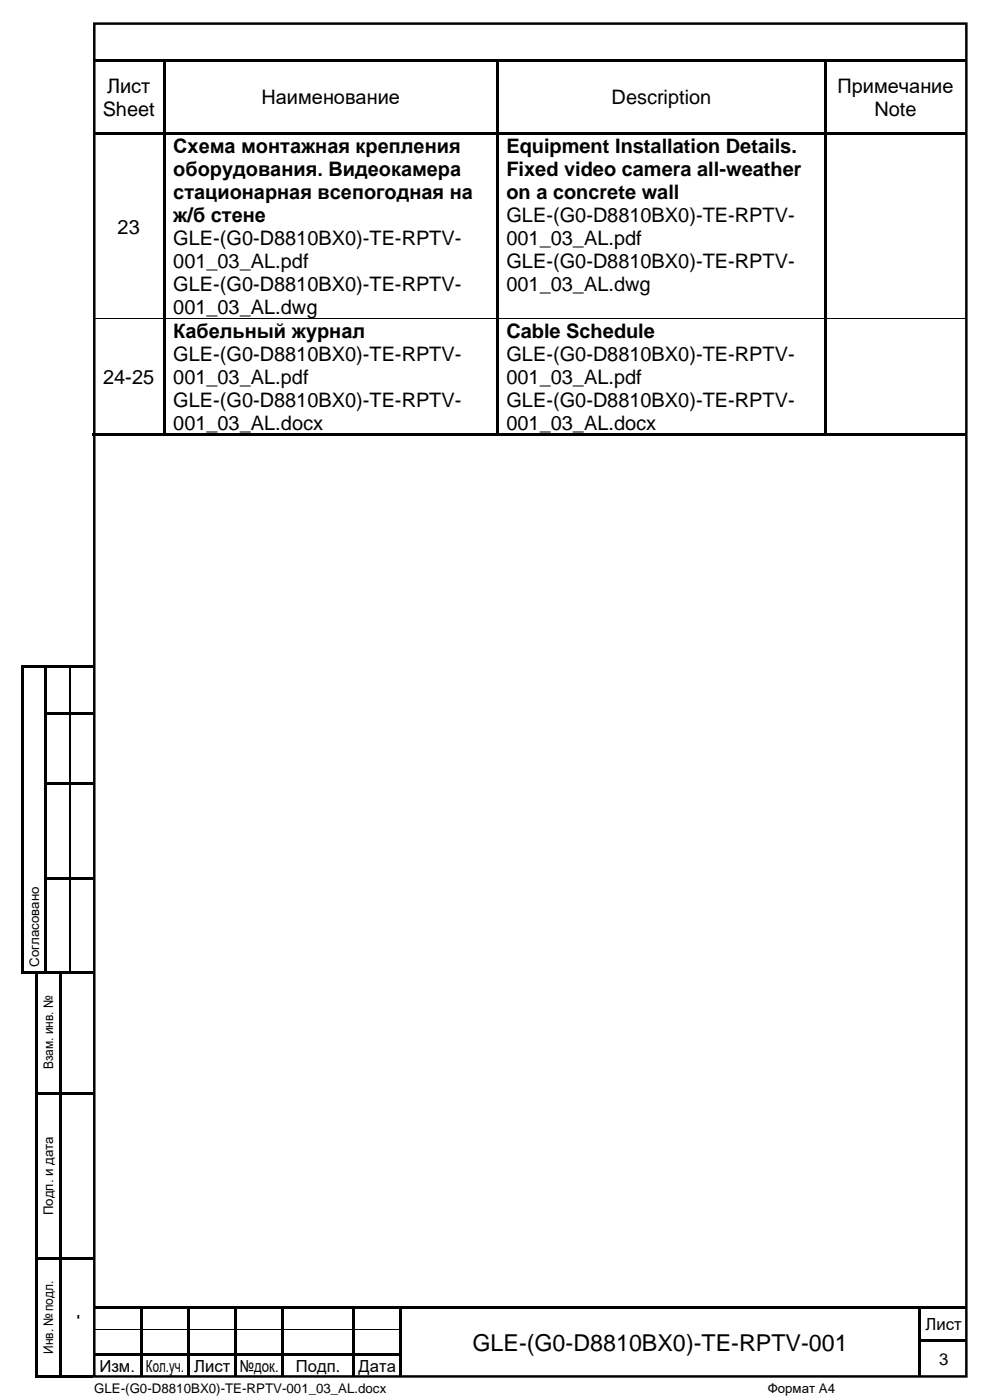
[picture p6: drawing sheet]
<svg xmlns="http://www.w3.org/2000/svg" width="210mm" height="297mm" viewBox="0 0 210 297" stroke-linecap="round" stroke-linejoin="round" font-family="sans-serif">
<defs><g id="words">
<text font-size="4.9" x="100.2" y="286.6">GLE-(G0-D8810BX0)-TE-RPTV-001</text>
<g font-size="4.2">
<text x="22.7" y="19.6">Лист</text>
<text x="55.5" y="22.1">Наименование</text>
<text x="129.7" y="22.1">Description</text>
<text x="177.7" y="19.6">Примечание</text>
<text x="21.8" y="24.5">Sheet</text>
<text x="185.5" y="24.5">Note</text>
<text x="36.8" y="32.5">Схема монтажная крепления</text>
<text x="107.4" y="32.5">Equipment Installation Details.</text>
<text x="36.8" y="37.4">оборудования. Видеокамера</text>
<text x="107.4" y="37.4">Fixed video camera all-weather</text>
<text x="36.8" y="42.3">стационарная всепогодная на</text>
<text x="36.8" y="47.1">ж/б стене</text>
<text x="107.4" y="42.3">on a concrete wall</text>
<text x="107.4" y="47.1">GLE-(G0-D8810BX0)-TE-RPTV-</text>
<text x="25" y="49.6">23</text>
<text x="36.8" y="52">GLE-(G0-D8810BX0)-TE-RPTV-</text>
<text x="107.4" y="52">001_03_AL.pdf</text>
<text x="36.8" y="56.9">001_03_AL.pdf</text>
<text x="107.4" y="56.9">GLE-(G0-D8810BX0)-TE-RPTV-</text>
<text x="36.8" y="61.8">GLE-(G0-D8810BX0)-TE-RPTV-</text>
<text x="107.4" y="61.8">001_03_AL.dwg</text>
<text x="36.8" y="66.6">001_03_AL.dwg</text>
<text x="36.8" y="71.7">Кабельный журнал</text>
<text x="107.4" y="71.7">Cable Schedule</text>
<text x="36.8" y="76.5">GLE-(G0-D8810BX0)-TE-RPTV-</text>
<text x="107.4" y="76.5">GLE-(G0-D8810BX0)-TE-RPTV-</text>
<text x="21.9" y="81.4">24-25</text>
<text x="36.8" y="81.4">001_03_AL.pdf</text>
<text x="107.4" y="81.4">001_03_AL.pdf</text>
<text x="36.8" y="86.3">GLE-(G0-D8810BX0)-TE-RPTV-</text>
<text x="107.4" y="86.3">GLE-(G0-D8810BX0)-TE-RPTV-</text>
<text x="36.8" y="91.1">001_03_AL.docx</text>
<text x="107.4" y="91.1">001_03_AL.docx</text>
</g>
<g font-size="3.5">
<text x="196.4" y="282.1">Лист</text>
<text x="21.1" y="291.1">Изм.</text>
<text x="31" y="291.1">Кол.уч.</text>
<text x="41.2" y="291.1">Лист</text>
<text x="50.9" y="291.1">№док.</text>
<text x="62.8" y="291.1">Подп.</text>
<text x="76.1" y="291.1">Дата</text>
<text x="199.2" y="289.6">3</text>
</g>
<g font-size="2.8">
<text x="8.3" y="205.1" transform="rotate(-90 8.3 205.1)">Согласовано</text>
<text x="11.3" y="226.8" transform="rotate(-90 11.3 226.8)">Взам. инв. №</text>
<text x="11.3" y="257.8" transform="rotate(-90 11.3 257.8)">Подп. и дата</text>
<text x="17.4" y="279.9" transform="rotate(-90 17.4 279.9)">-</text>
<text x="11.3" y="287.2" transform="rotate(-90 11.3 287.2)">Инв. № подл.</text>
<text x="20" y="295.6">GLE-(G0-D8810BX0)-TE-RPTV-001_03_AL.docx</text>
<text x="162.9" y="295.6">Формат A4</text>
</g>
</g></defs>
<path d="M20 5h185v287h-185z" fill="none" stroke="#000" stroke-width=".53"/>
<g fill="#000">
<path d="M19.8 12.5h14.8v.5h-14.8z" fill-rule="evenodd"/>
<path d="M34.6 12.5h.5v.5h-.5z" fill-rule="evenodd"/>
<path d="M35.1 12.5h70.2v.5h-70.2z" fill-rule="evenodd"/>
<path d="M105.3 12.5h.5v.5h-.5z" fill-rule="evenodd"/>
<path d="M105.8 12.5h69.1v.5h-69.1z" fill-rule="evenodd"/>
<path d="M174.9 12.5h.5v.5h-.5z" fill-rule="evenodd"/>
<path d="M175.4 12.5h29.5v.5h-29.5z" fill-rule="evenodd"/>
<path d="M19.8 28h14.8v.6h-14.8z" fill-rule="evenodd"/>
<path d="M34.6 13h.5v15h-.5z" fill-rule="evenodd"/>
<path d="M34.6 28h.5v.6h-.5z" fill-rule="evenodd"/>
<path d="M35.1 28h70.2v.6h-70.2z" fill-rule="evenodd"/>
<path d="M105.3 13h.5v15h-.5z" fill-rule="evenodd"/>
<path d="M105.3 28h.5v.6h-.5z" fill-rule="evenodd"/>
<path d="M105.8 28h69.1v.6h-69.1z" fill-rule="evenodd"/>
<path d="M174.9 13h.5v15h-.5z" fill-rule="evenodd"/>
<path d="M174.9 28h.5v.6h-.5z" fill-rule="evenodd"/>
<path d="M175.4 28h29.5v.6h-29.5z" fill-rule="evenodd"/>
<path d="M34.6 28.6h.5v38.9h-.5z" fill-rule="evenodd"/>
<path d="M34.6 67.5h.5v.2h-.5z" fill-rule="evenodd"/>
<path d="M105.3 28.6h.5v38.9h-.5z" fill-rule="evenodd"/>
<path d="M105.3 67.5h.5v.2h-.5z" fill-rule="evenodd"/>
<path d="M174.9 28.6h.5v38.9h-.5z" fill-rule="evenodd"/>
<path d="M174.9 67.5h.5v.2h-.5z" fill-rule="evenodd"/>
<path d="M19.5 92h15.1v.5h-15.1z" fill-rule="evenodd"/>
<path d="M34.6 67.7h.5v24.3h-.5z" fill-rule="evenodd"/>
<path d="M34.6 92h.5v.5h-.5z" fill-rule="evenodd"/>
<path d="M35.1 92h70.2v.5h-70.2z" fill-rule="evenodd"/>
<path d="M105.3 67.7h.5v24.3h-.5z" fill-rule="evenodd"/>
<path d="M105.3 92h.5v.5h-.5z" fill-rule="evenodd"/>
<path d="M105.8 92h69.1v.5h-69.1z" fill-rule="evenodd"/>
<path d="M174.9 67.7h.5v24.3h-.5z" fill-rule="evenodd"/>
<path d="M174.9 92h.5v.5h-.5z" fill-rule="evenodd"/>
<path d="M175.4 92h29.5v.5h-29.5z" fill-rule="evenodd"/>
<path d="M4.5 141h.5v.6h-.5z" fill-rule="evenodd"/>
<path d="M4.5 141h.5v.6h-.5z" fill-rule="evenodd"/>
<path d="M4.5 141.6h.5v9.4h-.5z" fill-rule="evenodd"/>
<path d="M4.5 151h.5v.6h-.5z" fill-rule="evenodd"/>
<path d="M5 141h4.5v.6h-4.5z" fill-rule="evenodd"/>
<path d="M9.5 141h.5v.6h-.5z" fill-rule="evenodd"/>
<path d="M9.5 141.6h.5v9.4h-.5z" fill-rule="evenodd"/>
<path d="M9.5 151h.5v.6h-.5z" fill-rule="evenodd"/>
<path d="M10 141h4.6v.6h-4.6z" fill-rule="evenodd"/>
<path d="M10 151h4.6v.6h-4.6z" fill-rule="evenodd"/>
<path d="M14.6 141h.6v.6h-.6z" fill-rule="evenodd"/>
<path d="M14.6 151h.6v.6h-.6z" fill-rule="evenodd"/>
<path d="M15.2 141h4.6v.6h-4.6z" fill-rule="evenodd"/>
<path d="M15.2 151h4.6v.6h-4.6z" fill-rule="evenodd"/>
<path d="M4.5 151.6h.5v14.4h-.5z" fill-rule="evenodd"/>
<path d="M4.5 166h.5v.6h-.5z" fill-rule="evenodd"/>
<path d="M9.5 151.6h.5v14.4h-.5z" fill-rule="evenodd"/>
<path d="M9.5 166h.5v.6h-.5z" fill-rule="evenodd"/>
<path d="M10 166h4.6v.6h-4.6z" fill-rule="evenodd"/>
<path d="M14.6 166h.6v.6h-.6z" fill-rule="evenodd"/>
<path d="M15.2 166h4.6v.6h-4.6z" fill-rule="evenodd"/>
<path d="M4.5 166.6h.5v19.5h-.5z" fill-rule="evenodd"/>
<path d="M4.5 186.1h.5v.5h-.5z" fill-rule="evenodd"/>
<path d="M9.5 166.6h.5v19.5h-.5z" fill-rule="evenodd"/>
<path d="M9.5 186.1h.5v.5h-.5z" fill-rule="evenodd"/>
<path d="M10 186.1h4.6v.5h-4.6z" fill-rule="evenodd"/>
<path d="M14.6 186.1h.6v.5h-.6z" fill-rule="evenodd"/>
<path d="M15.2 186.1h4.6v.5h-4.6z" fill-rule="evenodd"/>
<path d="M4.5 186.6h.5v19.5h-.5z" fill-rule="evenodd"/>
<path d="M4.5 206.1h.5v.6h-.5z" fill-rule="evenodd"/>
<path d="M4.5 206.1h.5v.6h-.5z" fill-rule="evenodd"/>
<path d="M5 206.1h4.5v.6h-4.5z" fill-rule="evenodd"/>
<path d="M9.5 186.6h.5v19.5h-.5z" fill-rule="evenodd"/>
<path d="M9.5 206.1h.5v.6h-.5z" fill-rule="evenodd"/>
<path d="M10 206.1h4.6v.6h-4.6z" fill-rule="evenodd"/>
<path d="M14.6 206.1h.6v.6h-.6z" fill-rule="evenodd"/>
<path d="M15.2 206.1h4.6v.6h-4.6z" fill-rule="evenodd"/>
<path d="M7.5 206.6h.5v25h-.5z" fill-rule="evenodd"/>
<path d="M7.5 231.6h.5v.6h-.5z" fill-rule="evenodd"/>
<path d="M8 231.6h4.5v.6h-4.5z" fill-rule="evenodd"/>
<path d="M12.5 206.6h.5v25h-.5z" fill-rule="evenodd"/>
<path d="M12.5 231.6h.5v.6h-.5z" fill-rule="evenodd"/>
<path d="M13 231.6h6.7v.6h-6.7z" fill-rule="evenodd"/>
<path d="M7.5 232.2h.5v34.5h-.5z" fill-rule="evenodd"/>
<path d="M7.5 266.7h.5v.5h-.5z" fill-rule="evenodd"/>
<path d="M8 266.7h4.5v.5h-4.5z" fill-rule="evenodd"/>
<path d="M12.5 232.2h.5v34.5h-.5z" fill-rule="evenodd"/>
<path d="M12.5 266.7h.5v.5h-.5z" fill-rule="evenodd"/>
<path d="M13 266.7h6.7v.5h-6.7z" fill-rule="evenodd"/>
<path d="M20 277.1h9.7v.5h-9.7z" fill-rule="evenodd"/>
<path d="M29.7 277.1h.6v.5h-.6z" fill-rule="evenodd"/>
<path d="M30.3 277.1h9.4v.5h-9.4z" fill-rule="evenodd"/>
<path d="M39.7 277.1h.6v.5h-.6z" fill-rule="evenodd"/>
<path d="M40.3 277.1h9.4v.5h-9.4z" fill-rule="evenodd"/>
<path d="M49.7 277.1h.6v.5h-.6z" fill-rule="evenodd"/>
<path d="M50.3 277.1h9.4v.5h-9.4z" fill-rule="evenodd"/>
<path d="M59.7 277.1h.6v.5h-.6z" fill-rule="evenodd"/>
<path d="M60.3 277.1h14.4v.5h-14.4z" fill-rule="evenodd"/>
<path d="M74.7 277.1h.6v.5h-.6z" fill-rule="evenodd"/>
<path d="M75.3 277.1h9.5v.5h-9.5z" fill-rule="evenodd"/>
<path d="M84.8 277.1h.5v.5h-.5z" fill-rule="evenodd"/>
<path d="M85.3 277.1h109.5v.5h-109.5z" fill-rule="evenodd"/>
<path d="M194.8 277.1h.5v.5h-.5z" fill-rule="evenodd"/>
<path d="M195.3 277.1h9.8v.5h-9.8z" fill-rule="evenodd"/>
<path d="M7.5 267.2h.5v24.5h-.5z" fill-rule="evenodd"/>
<path d="M7.5 291.7h.5v.5h-.5z" fill-rule="evenodd"/>
<path d="M7.5 291.7h.5v.5h-.5z" fill-rule="evenodd"/>
<path d="M8 291.7h4.5v.5h-4.5z" fill-rule="evenodd"/>
<path d="M12.5 267.2h.5v24.5h-.5z" fill-rule="evenodd"/>
<path d="M12.5 291.7h.5v.5h-.5z" fill-rule="evenodd"/>
<path d="M13 291.7h6.7v.5h-6.7z" fill-rule="evenodd"/>
<path d="M20 287.1h9.7v.5h-9.7z" fill-rule="evenodd"/>
<path d="M29.7 277.6h.6v4.5h-.6z" fill-rule="evenodd"/>
<path d="M29.7 282.1h.6v.5h-.6z" fill-rule="evenodd"/>
<path d="M29.7 282.6h.6v1.5h-.6z" fill-rule="evenodd"/>
<path d="M29.7 284.1h.6v.5h-.6z" fill-rule="evenodd"/>
<path d="M29.7 284.6h.6v2.5h-.6z" fill-rule="evenodd"/>
<path d="M29.7 287.1h.6v.5h-.6z" fill-rule="evenodd"/>
<path d="M29.7 287.6h.6v4.5h-.6z" fill-rule="evenodd"/>
<path d="M30.3 287.1h9.4v.5h-9.4z" fill-rule="evenodd"/>
<path d="M39.7 277.6h.6v4.5h-.6z" fill-rule="evenodd"/>
<path d="M39.7 282.1h.6v.5h-.6z" fill-rule="evenodd"/>
<path d="M39.7 282.6h.6v1.5h-.6z" fill-rule="evenodd"/>
<path d="M39.7 284.1h.6v.5h-.6z" fill-rule="evenodd"/>
<path d="M39.7 284.6h.6v2.5h-.6z" fill-rule="evenodd"/>
<path d="M39.7 287.1h.6v.5h-.6z" fill-rule="evenodd"/>
<path d="M39.7 287.6h.6v4.5h-.6z" fill-rule="evenodd"/>
<path d="M40.3 287.1h9.4v.5h-9.4z" fill-rule="evenodd"/>
<path d="M49.7 277.6h.6v4.5h-.6z" fill-rule="evenodd"/>
<path d="M49.7 282.1h.6v.5h-.6z" fill-rule="evenodd"/>
<path d="M49.7 282.6h.6v1.5h-.6z" fill-rule="evenodd"/>
<path d="M49.7 284.1h.6v.5h-.6z" fill-rule="evenodd"/>
<path d="M49.7 284.6h.6v2.5h-.6z" fill-rule="evenodd"/>
<path d="M49.7 287.1h.6v.5h-.6z" fill-rule="evenodd"/>
<path d="M49.7 287.6h.6v4.5h-.6z" fill-rule="evenodd"/>
<path d="M50.3 287.1h9.4v.5h-9.4z" fill-rule="evenodd"/>
<path d="M59.7 277.6h.6v4.5h-.6z" fill-rule="evenodd"/>
<path d="M59.7 282.1h.6v.5h-.6z" fill-rule="evenodd"/>
<path d="M59.7 282.6h.6v1.5h-.6z" fill-rule="evenodd"/>
<path d="M59.7 284.1h.6v.5h-.6z" fill-rule="evenodd"/>
<path d="M59.7 284.6h.6v2.5h-.6z" fill-rule="evenodd"/>
<path d="M59.7 287.1h.6v.5h-.6z" fill-rule="evenodd"/>
<path d="M59.7 287.6h.6v4.5h-.6z" fill-rule="evenodd"/>
<path d="M60.3 287.1h14.4v.5h-14.4z" fill-rule="evenodd"/>
<path d="M74.7 277.6h.6v4.5h-.6z" fill-rule="evenodd"/>
<path d="M74.7 282.1h.6v.5h-.6z" fill-rule="evenodd"/>
<path d="M74.7 282.6h.6v1.5h-.6z" fill-rule="evenodd"/>
<path d="M74.7 284.1h.6v.5h-.6z" fill-rule="evenodd"/>
<path d="M74.7 284.6h.6v2.5h-.6z" fill-rule="evenodd"/>
<path d="M74.7 287.1h.6v.5h-.6z" fill-rule="evenodd"/>
<path d="M74.7 287.6h.6v4.5h-.6z" fill-rule="evenodd"/>
<path d="M75.3 287.1h9.5v.5h-9.5z" fill-rule="evenodd"/>
<path d="M84.8 277.6h.5v4.5h-.5z" fill-rule="evenodd"/>
<path d="M84.8 282.1h.5v.5h-.5z" fill-rule="evenodd"/>
<path d="M84.8 282.6h.5v1.5h-.5z" fill-rule="evenodd"/>
<path d="M84.8 284.1h.5v.5h-.5z" fill-rule="evenodd"/>
<path d="M84.8 284.6h.5v2.5h-.5z" fill-rule="evenodd"/>
<path d="M84.8 287.1h.5v.5h-.5z" fill-rule="evenodd"/>
<path d="M84.8 287.6h.5v4.5h-.5z" fill-rule="evenodd"/>
<path d="M194.8 277.6h.5v4.5h-.5z" fill-rule="evenodd"/>
<path d="M194.8 282.1h.5v.5h-.5z" fill-rule="evenodd"/>
<path d="M194.8 282.6h.5v1.5h-.5z" fill-rule="evenodd"/>
<path d="M194.8 284.1h.5v.5h-.5z" fill-rule="evenodd"/>
<path d="M194.8 284.6h.5v2.5h-.5z" fill-rule="evenodd"/>
<path d="M194.8 287.1h.5v.5h-.5z" fill-rule="evenodd"/>
<path d="M194.8 287.6h.5v4.5h-.5z" fill-rule="evenodd"/>
<path d="M195.3 284.1h9.8v.5h-9.8z" fill-rule="evenodd"/>
</g>
<path d="M14.8 141.6v9.4M14.8 151.6v14.4M14.8 166.6v19.5M14.8 186.6v19.5" fill="none" stroke="#000" stroke-width=".25"/>
<path d="M19.8 67.6h14.8M35.1 67.6h70.2M105.8 67.6h69.1M175.4 67.6h29.5M20 282.2h9.7M30.3 282.2h9.4M40.3 282.2h9.4M50.3 282.2h9.4M60.3 282.2h14.4M75.3 282.2h9.5" fill="none" stroke="#000" stroke-width=".21"/>
<use href="#words"/>
</svg>
